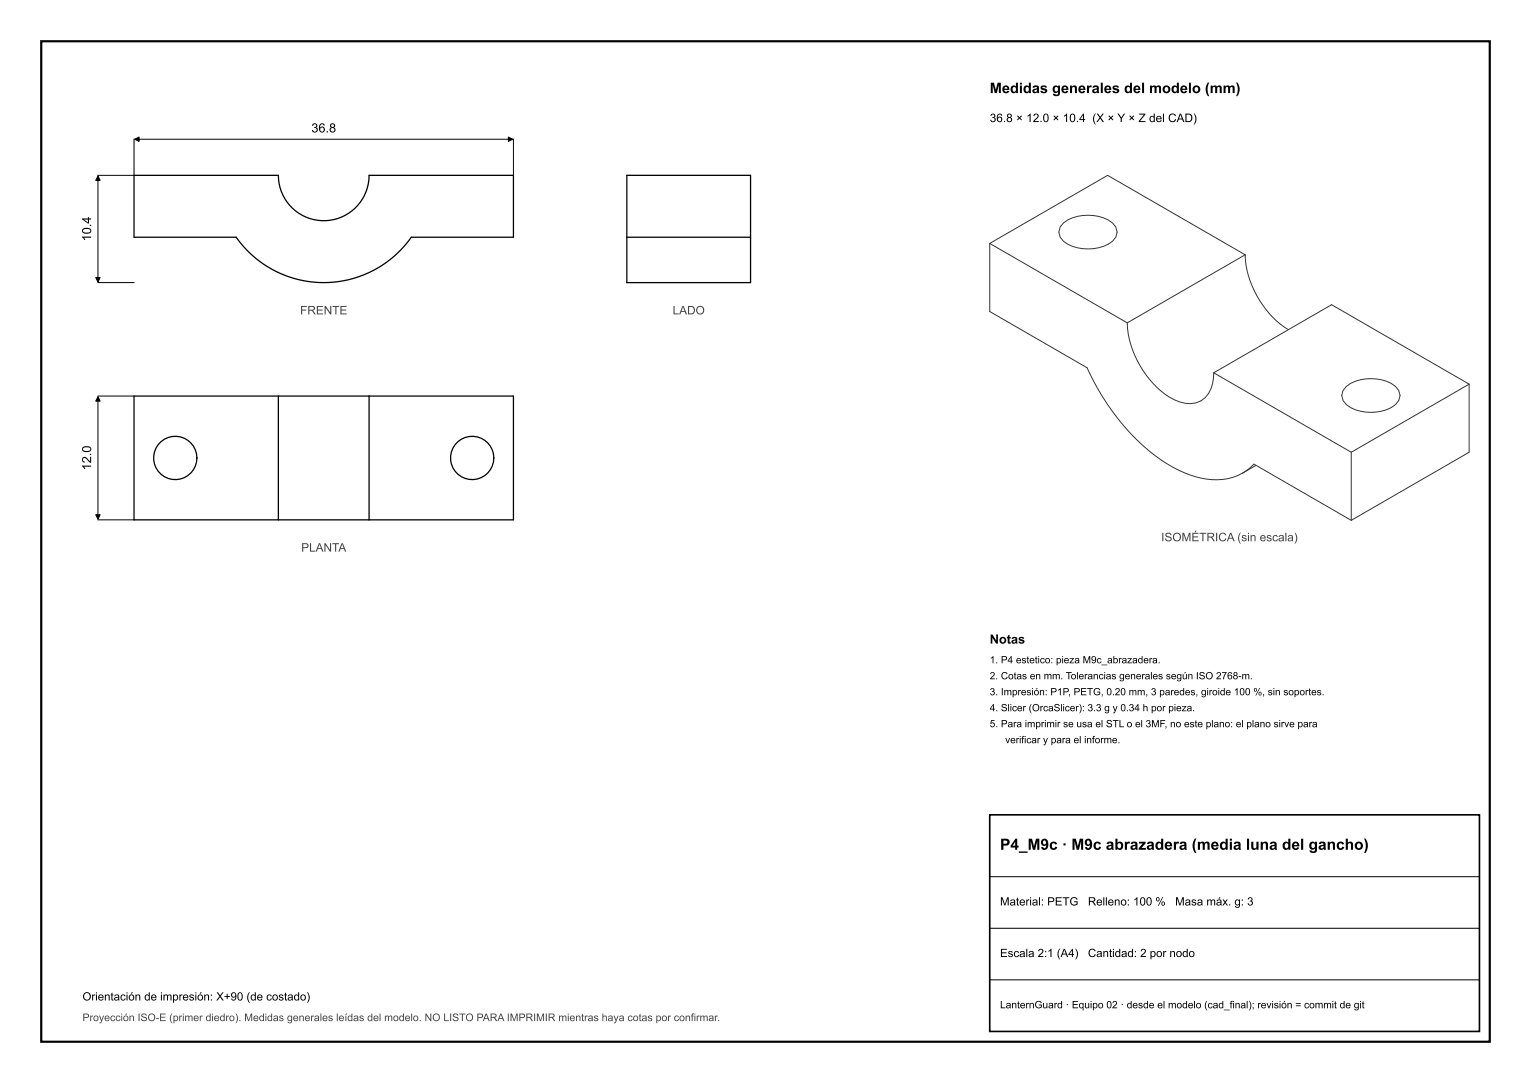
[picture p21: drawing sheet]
<svg xmlns="http://www.w3.org/2000/svg" width="297mm" height="210mm" viewBox="0 0 297 210" stroke-linecap="round" stroke-linejoin="round" font-family="sans-serif">
<defs><g id="words">
<text font-size="3" x="194" y="164.8">P4_M9c · M9c abrazadera (media luna del gancho)</text>
<text font-size="2.8" x="192" y="18.1">Medidas generales del modelo (mm)</text>
<g font-size="2.5">
<text x="60.4" y="25.7">36.8</text>
<text x="17.7" y="46.8" transform="rotate(-90 17.7 46.8)">10.4</text>
<text x="17.7" y="91.2" transform="rotate(-90 17.7 91.2)">12.0</text>
<text x="192" y="124.8">Notas</text>
</g>
<text font-size="2.3" x="192" y="23.7">36.8 × 12.0 × 10.4 (X × Y × Z del CAD)</text>
<g font-size="2.3" fill="#444">
<text x="58.2" y="61">FRENTE</text>
<text x="130.5" y="61">LADO</text>
<text x="58.4" y="107">PLANTA</text>
<text x="225.3" y="105">ISOMÉTRICA (sin escala)</text>
</g>
<g font-size="2.2">
<text x="194" y="175.6">Material: PETG</text>
<text x="211" y="175.6">Relleno: 100 %</text>
<text x="228" y="175.6">Masa máx. g: 3</text>
<text x="194" y="185.6">Escala 2:1 (A4)</text>
<text x="211.1" y="185.6">Cantidad: 2 por nodo</text>
<text x="16" y="194">Orientación de impresión: X+90 (de costado)</text>
</g>
<text font-size="2" fill="#444" x="16" y="198">Proyección ISO-E (primer diedro). Medidas generales leídas del modelo. NO LISTO PARA IMPRIMIR mientras haya cotas por confirmar.</text>
<text font-size="2" x="194" y="195.5">LanternGuard · Equipo 02 · desde el modelo (cad_final); revisión = commit de git</text>
<g font-size="1.9">
<text x="192" y="128.6">1. P4 estetico: pieza M9c_abrazadera.</text>
<text x="192" y="131.7">2. Cotas en mm. Tolerancias generales según ISO 2768-m.</text>
<text x="192" y="134.8">3. Impresión: P1P, PETG, 0.20 mm, 3 paredes, giroide 100 %, sin soportes.</text>
<text x="192" y="137.9">4. Slicer (OrcaSlicer): 3.3 g y 0.34 h por pieza.</text>
<text x="192" y="141">5. Para imprimir se usa el STL o el 3MF, no este plano: el plano sirve para</text>
<text x="195" y="144.1">verificar y para el informe.</text>
</g>
</g></defs>
<path d="M8 8h281v194h-281z" fill="none" stroke="#000" stroke-width=".42"/>
<path d="M192 158h95v42h-95z" fill="none" stroke="#000" stroke-width=".32"/>
<g fill="none" stroke="#000" stroke-width=".25">
<path d="M26 34h28a8.8 8.8 0 0 0 8.8 8.8 8.8 8.8 0 0 0 8.8-8.8h28v12h-19.8a20.8 20.8 0 0 1-34 0h-19.8zM121.6 46v8.8h24v-8.8M121.6 46v-12h24v12M121.6 46h24M54 76.8h-28v24h28M54 76.8h17.6M54 76.8v24M71.6 76.8h28v24h-28M71.6 76.8v24M54 100.8h17.6"/>
<circle cx="34" cy="88.8" r="4.2"/>
<circle cx="91.6" cy="88.8" r="4.2"/>
</g>
<g fill="none" stroke="#333" stroke-width=".19">
<path d="M192 47.2l22.9-13.2 26.6 15.4M192 47.2l26.7 15.4M192 47.2v13.2l18.9 10.9a42.7 42.7 0 0 0 16.1 19 15.7 15.7 0 0 0 12.1 2.3l2-.9M206.3 43.2a8.3 8.3 0 0 1 9.5 0 2.18 2.18 0 0 1 .1 3.5 8.3 8.3 0 0 1-9.6 .1 2.19 2.19 0 0 1 0-3.6zM241.5 49.4a18.5 18.5 0 0 0 8.4 14.5M241.5 49.4l-22.8 13.2M218.7 62.6a18.3 18.3 0 0 0 9.1 14.9 5.1 5.1 0 0 0 6-.4 6.5 6.5 0 0 0 1.7-4.8M235.5 72.3l22.8-13.2 26.7 15.4M235.5 72.3l26.6 15.4M261.2 74.9a8.3 8.3 0 0 1 9.5 0 2.18 2.18 0 0 1 0 3.5 8.3 8.3 0 0 1-9.5 .1 2.19 2.19 0 0 1 0-3.6zM285 74.5v13.2l-22.9 13.2M285 74.5l-22.9 13.2"/>
<path d="M241.1 91.7l2.2-1.7 18.8 10.9M243.7 90.2l-2.6 1.5M262.1 87.7v13.2"/>
</g>
<path d="M19 34.1v20.6M26 27v7h-7M26.1 27h73.4M99.6 27v7M19 54.8h7M19 76.9v23.8M19 76.8h7M19 100.8h7M192 170h95M192 180h95M192 190h95" fill="none" stroke="#000" stroke-width=".19"/>
<path d="M19 34.1l.4 .9h-.8zM26.1 27l.9-.4v.8zM98.6 26.6l.9 .4-.9 .4zM18.6 53.8h.8l-.4 .9zM19 76.9l.4 .9h-.8zM18.6 99.8h.8l-.4 .9z" fill="#000" stroke="#000" stroke-width=".19"/>
<use href="#words"/>
</svg>
